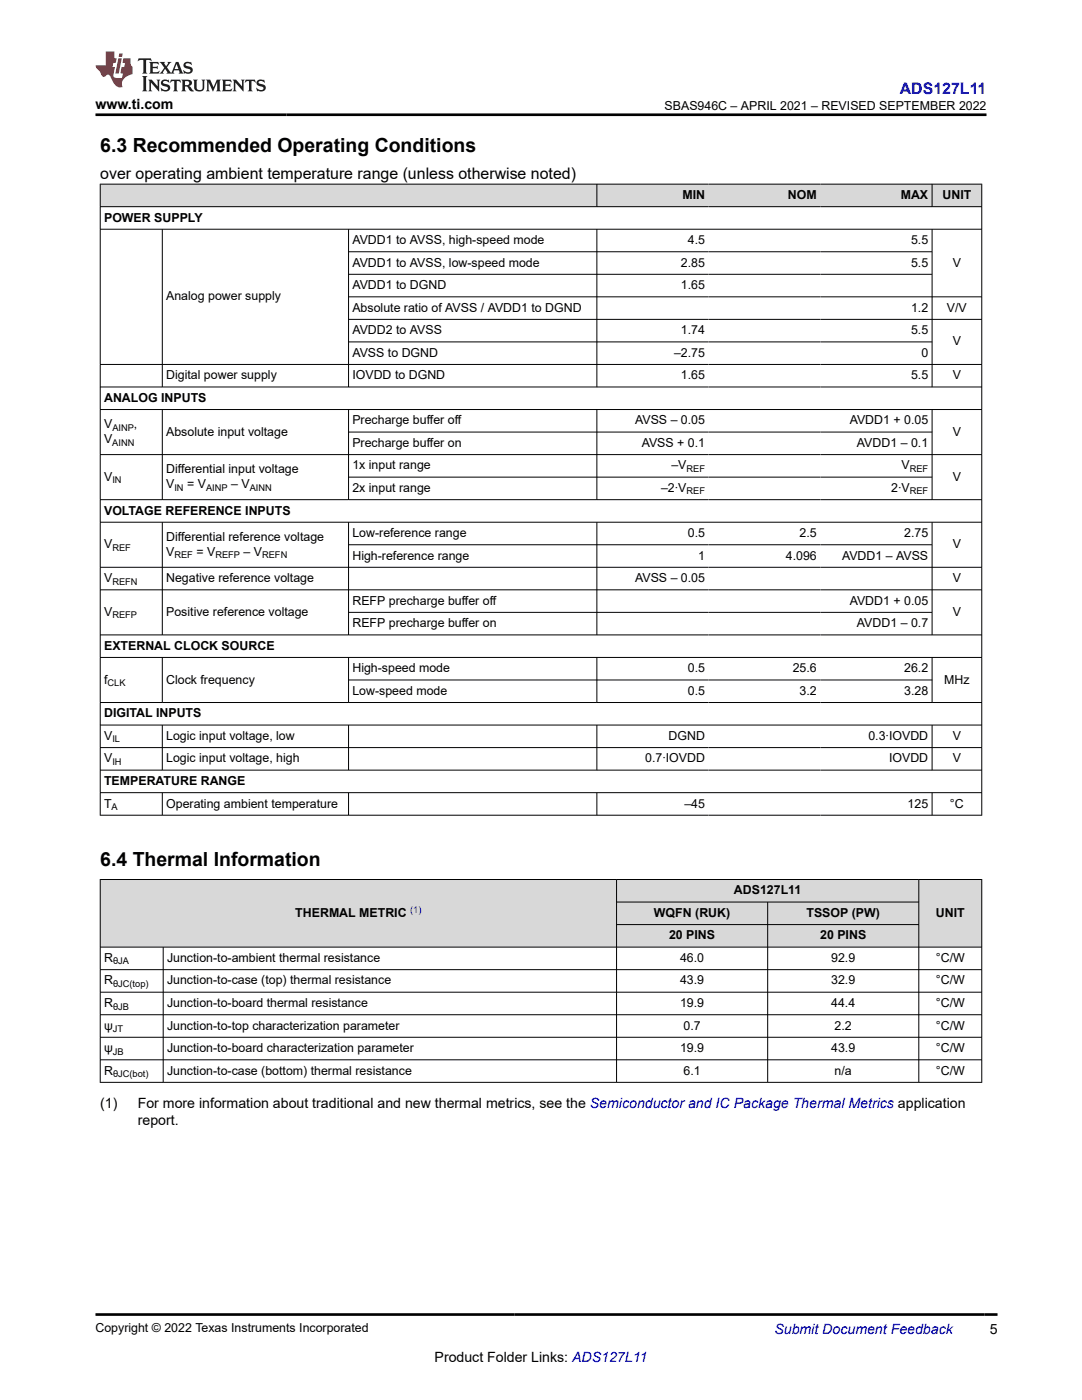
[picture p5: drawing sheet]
<svg xmlns="http://www.w3.org/2000/svg" width="216mm" height="279mm" viewBox="0 0 216 279" stroke-linecap="round" stroke-linejoin="round" font-family="sans-serif">
<defs><g id="words">
<g font-size="3.9">
<text x="20" y="30.3">6.3 Recommended Operating Conditions</text>
<text x="20" y="172.8">6.4 Thermal Information</text>
</g>
<text font-size="3.2" fill="#00f" x="179.6" y="18.7">ADS127L11</text>
<text font-size="3.2" x="20" y="35.7">over operating ambient temperature range (unless otherwise noted)</text>
<g font-size="2.8">
<text x="19" y="21.8">www.ti.com</text>
<text x="20" y="221.2">(1)</text>
<text x="27.5" y="221.2">For more information about traditional and new thermal metrics, see the Semiconductor and IC Package Thermal Metrics application</text>
<text x="27.5" y="224.5">report.</text>
<text x="197.5" y="266.1">5</text>
<text x="86.7" y="271.7">Product Folder Links: ADS127L11</text>
</g>
<text font-size="2.8" fill="#00f" x="154.5" y="266.2">Submit Document Feedback</text>
<g font-size="2.5">
<text x="132.6" y="21.9">SBAS946C – APRIL 2021 – REVISED SEPTEMBER 2022</text>
<text x="136.2" y="39.7">MIN</text>
<text x="157.2" y="39.7">NOM</text>
<text x="179.7" y="39.7">MAX</text>
<text x="188.1" y="39.7">UNIT</text>
<text x="20.8" y="44.2">POWER SUPPLY</text>
<text x="70.3" y="48.7">AVDD1 to AVSS, high-speed mode</text>
<text x="70.3" y="53.2">AVDD1 to AVSS, low-speed mode</text>
<text x="135.9" y="53.2">2.85</text>
<text x="137.3" y="48.7">4.5</text>
<text x="181.8" y="48.7">5.5</text>
<text x="181.8" y="53.2">5.5</text>
<text x="190.1" y="53.2">V</text>
<text x="33.2" y="60">Analog power supply</text>
<text x="70.3" y="57.7">AVDD1 to DGND</text>
<text x="135.9" y="57.7">1.65</text>
<text x="70.3" y="62.2">Absolute ratio of AVSS / AVDD1 to DGND</text>
<text x="181.8" y="62.2">1.2</text>
<text x="189" y="62.2">V/V</text>
<text x="70.3" y="66.7">AVDD2 to AVSS</text>
<text x="70.3" y="71.2">AVSS to DGND</text>
<text x="134.5" y="71.2">–2.75</text>
<text x="135.9" y="66.7">1.74</text>
<text x="181.8" y="66.7">5.5</text>
<text x="183.8" y="71.2">0</text>
<text x="190.1" y="68.9">V</text>
<text x="33.2" y="75.7">Digital power supply</text>
<text x="70.3" y="75.7">IOVDD to DGND</text>
<text x="135.9" y="75.7">1.65</text>
<text x="181.8" y="75.7">5.5</text>
<text x="190.1" y="75.7">V</text>
<text x="20.8" y="80.2">ANALOG INPUTS</text>
<text x="20.8" y="88.4">V</text>
<text x="20.8" y="85.5">V</text>
<text x="26.7" y="85.5">,</text>
<text x="33.2" y="86.9">Absolute input voltage</text>
<text x="70.3" y="84.7">Precharge buffer off</text>
<text x="70.3" y="89.2">Precharge buffer on</text>
<text x="126.7" y="84.7">AVSS – 0.05</text>
<text x="128" y="89.2">AVSS + 0.1</text>
<text x="169.6" y="84.7">AVDD1 + 0.05</text>
<text x="171" y="89.2">AVDD1 – 0.1</text>
<text x="190.1" y="86.9">V</text>
<text x="20.8" y="95.9">V</text>
<text x="33.2" y="94.5">Differential input voltage</text>
<text x="70.3" y="93.7">1x input range</text>
<text x="134" y="93.7">–V</text>
<text x="179.9" y="93.7">V</text>
<text x="190.1" y="95.9">V</text>
<text x="33.2" y="97.4">V</text>
<text x="37.3" y="97.4">= V</text>
<text x="46.1" y="97.4">– V</text>
<text x="70.3" y="98.2">2x input range</text>
<text x="131.9" y="98.2">–2∙V</text>
<text x="177.8" y="98.2">2∙V</text>
<text x="20.8" y="102.7">VOLTAGE REFERENCE INPUTS</text>
<text x="33.2" y="107.9">Differential reference voltage</text>
<text x="70.3" y="107.2">Low-reference range</text>
<text x="137.3" y="107.2">0.5</text>
<text x="159.6" y="107.2">2.5</text>
<text x="180.4" y="107.2">2.75</text>
<text x="20.8" y="109.4">V</text>
<text x="33.2" y="110.9">V</text>
<text x="39.2" y="110.9">= V</text>
<text x="48.6" y="110.9">– V</text>
<text x="70.3" y="111.7">High-reference range</text>
<text x="139.3" y="111.7">1</text>
<text x="156.8" y="111.7">4.096</text>
<text x="168" y="111.7">AVDD1 – AVSS</text>
<text x="190.1" y="109.4">V</text>
<text x="20.8" y="116.2">V</text>
<text x="33.2" y="116.2">Negative reference voltage</text>
<text x="126.7" y="116.2">AVSS – 0.05</text>
<text x="190.1" y="116.2">V</text>
<text x="20.8" y="122.9">V</text>
<text x="33.2" y="122.9">Positive reference voltage</text>
<text x="70.3" y="120.7">REFP precharge buffer off</text>
<text x="70.3" y="125.2">REFP precharge buffer on</text>
<text x="169.6" y="120.7">AVDD1 + 0.05</text>
<text x="171" y="125.2">AVDD1 – 0.7</text>
<text x="190.1" y="122.9">V</text>
<text x="20.8" y="129.7">EXTERNAL CLOCK SOURCE</text>
<text x="20.8" y="136.4">f</text>
<text x="33.2" y="136.4">Clock frequency</text>
<text x="70.3" y="134.2">High-speed mode</text>
<text x="137.3" y="134.2">0.5</text>
<text x="158.2" y="134.2">25.6</text>
<text x="180.4" y="134.2">26.2</text>
<text x="188.4" y="136.4">MHz</text>
<text x="20.8" y="143.2">DIGITAL INPUTS</text>
<text x="70.3" y="138.7">Low-speed mode</text>
<text x="137.3" y="138.7">0.5</text>
<text x="159.6" y="138.7">3.2</text>
<text x="180.4" y="138.7">3.28</text>
<text x="20.8" y="147.7">V</text>
<text x="33.2" y="147.7">Logic input voltage, low</text>
<text x="133.4" y="147.7">DGND</text>
<text x="173.3" y="147.7">0.3∙IOVDD</text>
<text x="190.1" y="147.7">V</text>
<text x="20.8" y="152.2">V</text>
<text x="33.2" y="152.2">Logic input voltage, high</text>
<text x="128.8" y="152.2">0.7∙IOVDD</text>
<text x="177.4" y="152.2">IOVDD</text>
<text x="190.1" y="152.2">V</text>
<text x="20.8" y="156.7">TEMPERATURE RANGE</text>
<text x="20.8" y="161.2">T</text>
<text x="33.2" y="161.2">Operating ambient temperature</text>
<text x="136.6" y="161.2">–45</text>
<text x="181.1" y="161.2">125</text>
<text x="189.6" y="161.2">°C</text>
<text x="146.5" y="178.5">ADS127L11</text>
<text x="58.9" y="183">THERMAL METRIC</text>
<text x="130.5" y="183">WQFN (RUK)</text>
<text x="160.9" y="183">TSSOP (PW)</text>
<text x="186.7" y="183">UNIT</text>
<text x="20.8" y="192">R</text>
<text x="33.3" y="192">Junction-to-ambient thermal resistance</text>
<text x="133.5" y="187.5">20 PINS</text>
<text x="135.7" y="192">46.0</text>
<text x="163.7" y="187.5">20 PINS</text>
<text x="165.9" y="192">92.9</text>
<text x="186.7" y="192">°C/W</text>
<text x="20.8" y="196.5">R</text>
<text x="33.3" y="196.5">Junction-to-case (top) thermal resistance</text>
<text x="135.7" y="196.5">43.9</text>
<text x="165.9" y="196.5">32.9</text>
<text x="186.7" y="196.5">°C/W</text>
<text x="20.8" y="201">R</text>
<text x="33.3" y="201">Junction-to-board thermal resistance</text>
<text x="135.7" y="201">19.9</text>
<text x="165.9" y="201">44.4</text>
<text x="186.7" y="201">°C/W</text>
<text x="20.8" y="205.5">ψ</text>
<text x="20.8" y="210">ψ</text>
<text x="33.3" y="205.5">Junction-to-top characterization parameter</text>
<text x="33.3" y="210">Junction-to-board characterization parameter</text>
<text x="135.7" y="210">19.9</text>
<text x="136.4" y="205.5">0.7</text>
<text x="165.9" y="210">43.9</text>
<text x="166.5" y="205.5">2.2</text>
<text x="186.7" y="205.5">°C/W</text>
<text x="186.7" y="210">°C/W</text>
<text x="20.8" y="214.5">R</text>
<text x="33.3" y="214.5">Junction-to-case (bottom) thermal resistance</text>
<text x="136.4" y="214.5">6.1</text>
<text x="166.5" y="214.5">n/a</text>
<text x="186.7" y="214.5">°C/W</text>
<text x="19" y="265.9">Copyright © 2022 Texas Instruments Incorporated</text>
</g>
<g font-size="1.9">
<text x="22.4" y="88.9">AINN</text>
<text x="22.4" y="86">AINP</text>
<text x="137" y="94.2">REF</text>
<text x="181.5" y="94.2">REF</text>
<text x="22.4" y="96.4">IN</text>
<text x="34.8" y="97.9">IN</text>
<text x="41.1" y="97.9">AINP</text>
<text x="49.8" y="97.9">AINN</text>
<text x="137" y="98.7">REF</text>
<text x="181.5" y="98.7">REF</text>
<text x="22.4" y="109.9">REF</text>
<text x="34.8" y="111.4">REF</text>
<text x="43" y="111.4">REFP</text>
<text x="52.3" y="111.4">REFN</text>
<text x="22.4" y="116.7">REFN</text>
<text x="22.4" y="123.4">REFP</text>
<text x="21.5" y="136.9">CLK</text>
<text x="22.4" y="148.2">IL</text>
<text x="22.4" y="152.7">IH</text>
<text x="22.3" y="161.6">A</text>
<text x="22.6" y="192.5">θJA</text>
<text x="22.6" y="197">θJC(top)</text>
<text x="22.6" y="201.5">θJB</text>
<text x="22.5" y="206">JT</text>
<text x="22.5" y="210.5">JB</text>
<text x="22.6" y="215">θJC(bot)</text>
</g>
<text font-size="1.9" fill="#00f" x="81.8" y="182.2">(1)</text>
</g></defs>
<g fill="#d8d8d8">
<path d="M20 36.8h175.9v4.4h-175.9z" fill-rule="evenodd"/>
<path d="M20.1 36.8h98.9v4.4h-98.9z" fill-rule="evenodd"/>
<path d="M119.2 36.8h22.2v4.4h-22.2z" fill-rule="evenodd"/>
<path d="M141.4 36.8h22.3v4.4h-22.3z" fill-rule="evenodd"/>
<path d="M163.7 36.8h22.2v4.4h-22.2z" fill-rule="evenodd"/>
<path d="M186.1 36.8h9.7v4.4h-9.7z" fill-rule="evenodd"/>
</g>
<g fill="none" stroke="#000" stroke-width=".2">
<path d="M19.9 36.8h176.1M20 36.7v126.1M119.1 36.7v4.6M186 36.7v4.6M195.9 36.7v126.1M19.9 41.2h176.1M19.9 45.7h176.1M32.4 45.7v31.6M69.5 45.7v31.6M69.5 50.2h116.6M69.5 59.2h126.5M69.5 54.7h116.6"/>
<path d="M119.1 45.7v31.6M186 45.7v31.6M19.9 77.2h176.1M69.5 63.7h126.5M69.5 68.2h116.6M196 72.7h-176.1M19.9 81.7h176.1M19.9 90.7h176.1M19.9 99.7h176.1M32.4 81.7v18.1M69.5 81.7v18.1M69.5 86.2h116.6"/>
<path d="M69.5 95.2h116.6M119.1 81.7v18.1M186 81.7v18.1M19.9 104.2h176.1M19.9 113.2h176.1M19.9 117.7h176.1M32.4 104.2v22.6M69.5 104.2v22.6M69.5 108.7h116.6M119.1 104.2v22.6M186 104.2v22.6M19.9 126.7h176.1"/>
<path d="M19.9 131.2h176.1M32.4 131.2v9.1M69.5 131.2v9.1M69.5 122.2h116.6M69.5 135.7h116.6M119.1 131.2v9.1M186 131.2v9.1M19.9 140.2h176.1M19.9 144.7h176.1M19.9 149.2h176.1M19.9 153.7h176.1M19.9 158.2h176.1"/>
<path d="M32.4 144.7v9.1M32.4 158.2v4.6M69.5 144.7v9.1M69.5 158.2v4.6M119.1 144.7v9.1M119.1 158.2v4.6M186 144.7v9.1M186 158.2v4.6M19.9 162.7h176.1"/>
</g>
<g fill="#d8d8d8">
<path d="M20 175.5h175.9v4.5h-175.9z" fill-rule="evenodd"/>
<path d="M20.1 175.6h102.9v13.4h-102.9z" fill-rule="evenodd"/>
<path d="M123.1 175.6h60.2v4.4h-60.2z" fill-rule="evenodd"/>
<path d="M183.4 175.6h12.4v13.4h-12.4z" fill-rule="evenodd"/>
<path d="M123.1 180.1h30v4.4h-30z" fill-rule="evenodd"/>
<path d="M153.2 180.1h30.1v4.4h-30.1z" fill-rule="evenodd"/>
<path d="M123.1 184.6h30v4.4h-30z" fill-rule="evenodd"/>
<path d="M153.2 184.6h30.1v4.4h-30.1z" fill-rule="evenodd"/>
</g>
<g fill="none" stroke="#000" stroke-width=".2">
<path d="M19.9 175.5h176.1M20 175.5v40.6M123 175.5v40.6M183.3 175.5v40.6M195.9 175.5v40.6M19.9 189h176.1M19.9 193.5h176.1M19.9 198h176.1M32.6 189v27.1M123 180h60.4M123 184.5h60.4M153.2 180v36.1"/>
<path d="M19.9 202.5h176.1M19.9 207h176.1M19.9 211.5h176.1M19.9 216h176.1"/>
</g>
<path d="M27.7 11.6l-.2 .6 .5-.2h.6v.1v2.2l-.2 .4h1l-.2-.4v-2.2v-.1h.5l.5 .2-.1-.6zM29.8 12.4l.2 .3v1.6l-.2 .4h1.9l.1-.6a1.08 1.08 0 0 1-1.3 .2v-.7h.6l.4 .2v-.7l-.4 .2h-.6v-.5l.2-.2a1 1 0 0 1 1 .3l-.1-.5zM31.8 12.4l1 1.1-1 1.2h.9l-.2-.2 .4-.8 .5 .8-.2 .2h1.6l-.2-.2 .1-.5h1l.1 .5-.1 .2h.9l-.2-.4-.8-1.9h-.5l-1 2.1-.8-1.1 .9-1h-.8l.2 .2-.5 .6-.3-.6 .1-.2zM35.2 12.8l.4 1h-.8zM36.8 12.5a.65 .65 0 0 0-.2 .7 .65 .65 0 0 0 .6 .5l.7 .1 .1 .3a.79 .79 0 0 1-.7 .4 .79 .79 0 0 1-.7-.5l.1 .7 .2-.1a.93 .93 0 0 0 1.1 0 .93 .93 0 0 0 .4-.9 1.46 1.46 0 0 0-1.2-.6l-.1-.3a1.09 1.09 0 0 1 1.2 .2l-.2-.6-.1 .1-.6-.2zM28.4 15.2l.2 .4v2.2l-.2 .4h1l-.2-.4v-2.2l.2-.4zM29.6 15.9l.2 .4v1.5l-.2 .4h.8l-.3-.4v-1.3l1.7 1.8v-2l.2-.4h-.8l.2 .2 .1 1.1-1.2-1.3zM32.3 16a.65 .65 0 0 0-.2 .8 .65 .65 0 0 0 .7 .4l.6 .2 .1 .2a.79 .79 0 0 1-.7 .4 .79 .79 0 0 1-.7-.5l.1 .7 .2-.1a.93 .93 0 0 0 1.1 .1 .93 .93 0 0 0 .4-1 1.46 1.46 0 0 0-1.2-.5l-.1-.4a1.09 1.09 0 0 1 1.2 .2l-.2-.6-.1 .1-.6-.1zM34.1 15.9l-.1 .6a.63 .63 0 0 1 .7-.3l.1 1.6-.3 .4h1l-.2-.4v-1.6a.66 .66 0 0 1 .8 .3l-.1-.6zM36.2 15.9l.2 .4v1.5l-.2 .4h.9l-.2-.2v-.7h.5l.1 .2a.79 .79 0 0 0 1.2 .6l-1-.9a.61 .61 0 0 0 .6-.6 .61 .61 0 0 0-.5-.7zM36.9 16.2h.2a.47 .47 0 0 1 .5 .1 .47 .47 0 0 1 .1 .5l-.2 .1-.6 .1zM38.5 15.9l.2 .2a2.27 2.27 0 0 0 .4 2 1.04 1.04 0 0 0 1.7-.7v-1.3l.2-.2h-.8l.2 .4v1.1a.6 .6 0 0 1-.6 .6 .6 .6 0 0 1-.6-.6v-1.1l.3-.4zM41.1 15.9l.2 .4v1.5l-.2 .4h.7l-.2-.4v-1.4l.9 1.9 .8-1.9v1.4l-.2 .4h1l-.3-.4v-1.5l.3-.4h-.8l-.7 1.5-.7-1.5zM44.3 15.9l.2 .4v1.5l-.2 .4h1.9l.1-.6a1.09 1.09 0 0 1-1.3 .2v-.7h.6l.4 .2v-.6l-.4 .2h-.6v-.6l.2-.1a1.01 1.01 0 0 1 1 .3l-.1-.6zM46.4 15.9l.3 .4v1.5l-.3 .4h.8l-.2-.4v-1.3l1.6 1.8v-2l.2-.4h-.7l.2 .2v1.1l-1.2-1.3zM49 15.9l-.1 .6a.63 .63 0 0 1 .8-.3v1.6l-.3 .4h1l-.2-.4v-1.6a.66 .66 0 0 1 .8 .3l-.1-.6zM51.4 16a.65 .65 0 0 0-.2 .8 .65 .65 0 0 0 .6 .4l.6 .2 .2 .2a.79 .79 0 0 1-.8 .4 .79 .79 0 0 1-.6-.5l.1 .7 .2-.1a.93 .93 0 0 0 1 .1 .93 .93 0 0 0 .5-1 1.46 1.46 0 0 0-1.3-.5l-.1-.4a1.09 1.09 0 0 1 1.3 .2l-.2-.6-.2 .1-.5-.1z" fill="#231f20"/>
<path d="M21.1 10.3v2.7h-2.1l.1 .4 .9 1a.95 .95 0 0 0 .9 .9 .59 .59 0 0 1 .6-.4 .59 .59 0 0 1 .5 .3l.4 .8a1.59 1.59 0 0 0 2.1 1.4 1.61 1.61 0 0 1 1-2.3l1-.3-.1-1.5a1.59 1.59 0 0 1-.4-1.7h-1.4l-.2 .9h.5l-.1 .9h-.5l-.2 .9v.3l.4 .1-.2 .9h-.6a.73 .73 0 0 1-1.1-.7l.3-1.5h-.5l.2-.9h.5l.2-.9h-.5v-1.3zM23.6 11.6l-.6 3.1h.7l.6-3.1zM23.8 10.7l-.1 .6h.7l.1-.6z" fill="#ed1c24"/>
<path d="M19 22.9h177.8M19.1 262.3h179.9" fill="none" stroke="#000" stroke-width=".53"/>
<use href="#words"/>
</svg>
